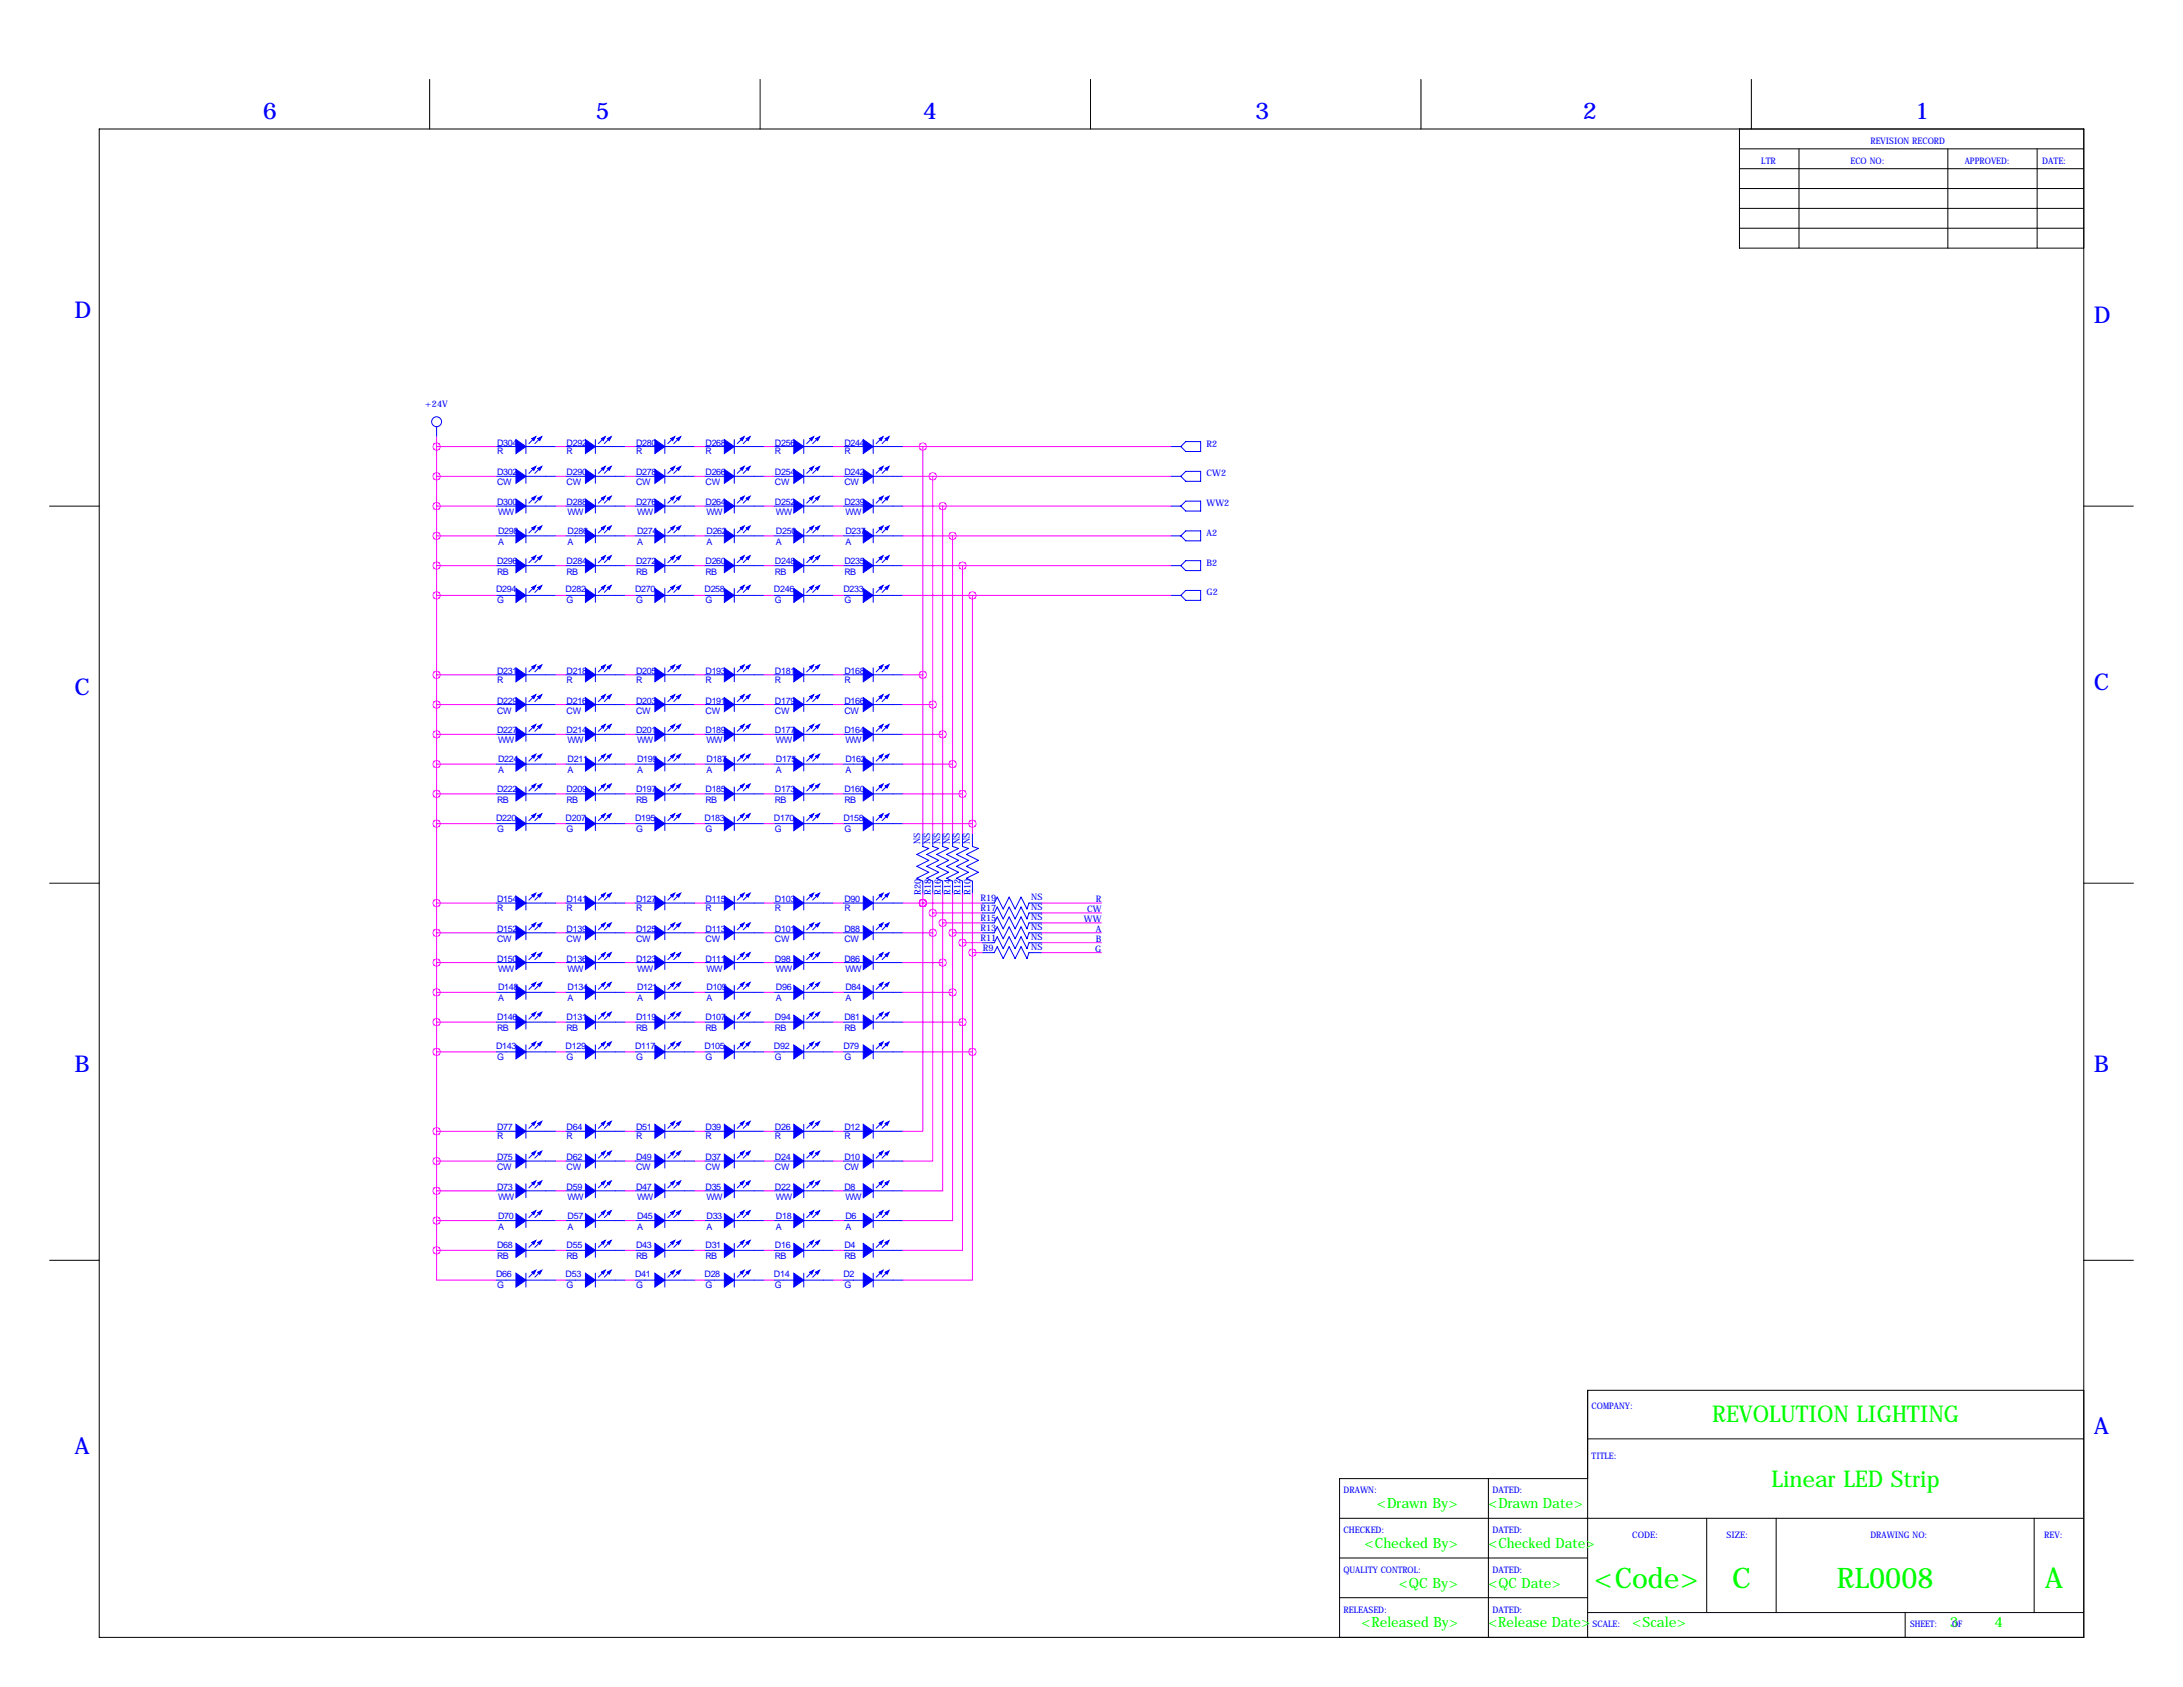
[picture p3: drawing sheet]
<svg xmlns="http://www.w3.org/2000/svg" width="559mm" height="432mm" viewBox="0 0 559 432" stroke-linecap="round" stroke-linejoin="round" font-family="sans-serif">
<defs><g id="words">
<g font-size="7.3" fill="#0f0">
<text x="408.1" y="406.4">&lt;Code&gt;</text>
<text x="443.4" y="406.4">C</text>
<text x="470.2" y="406.4">RL0008</text>
<text x="523.4" y="406.4">A</text>
</g>
<g font-size="5.9" fill="#00f">
<text x="67.3" y="30.5">6</text>
<text x="152.4" y="30.5">5</text>
<text x="236.2" y="30.5">4</text>
<text x="321.3" y="30.5">3</text>
<text x="405.1" y="30.5">2</text>
<text x="490.2" y="30.5">1</text>
<text x="19" y="81.3">D</text>
<text x="535.9" y="82.6">D</text>
<text x="19" y="177.8">C</text>
<text x="535.9" y="176.5">C</text>
<text x="19" y="274.3">B</text>
<text x="535.9" y="274.3">B</text>
<text x="535.9" y="367">A</text>
<text x="19" y="372.1">A</text>
</g>
<g font-size="5.9" fill="#0f0">
<text x="438.3" y="364">REVOLUTION LIGHTING</text>
<text x="453.5" y="380.5">Linear LED Strip</text>
</g>
<g font-size="3.6" fill="#0f0">
<text x="352.4" y="386.1">&lt;Drawn By&gt;</text>
<text x="381" y="386.1">&lt;Drawn Date&gt;</text>
<text x="349.3" y="396.2">&lt;Checked By&gt;</text>
<text x="381" y="396.2">&lt;Checked Date&gt;</text>
<text x="358" y="406.4">&lt;QC By&gt;</text>
<text x="381" y="406.4">&lt;QC Date&gt;</text>
<text x="348.5" y="416.6">&lt;Released By&gt;</text>
<text x="381" y="416.6">&lt;Release Date&gt;</text>
<text x="417.8" y="416.6">&lt;Scale&gt;</text>
<text x="499.1" y="416.6">3</text>
<text x="510.5" y="416.6">4</text>
</g>
<g font-size="2.3" fill="#00f">
<text x="450.8" y="41.9">LTR</text>
<text x="473.7" y="41.9">ECO NO:</text>
<text x="478.8" y="36.8">REVISION RECORD</text>
<text x="502.9" y="41.9">APPROVED:</text>
<text x="522.7" y="41.9">DATE:</text>
<text x="108.9" y="104.1">+24V</text>
<text x="127.3" y="114">D304</text>
<text x="127.3" y="116.3">R</text>
<text x="145" y="114">D292</text>
<text x="145" y="116.3">R</text>
<text x="162.8" y="114">D280</text>
<text x="162.8" y="116.3">R</text>
<text x="180.6" y="114">D268</text>
<text x="180.6" y="116.3">R</text>
<text x="198.4" y="114">D256</text>
<text x="198.4" y="116.3">R</text>
<text x="216.2" y="114">D244</text>
<text x="216.2" y="116.3">R</text>
<text x="308.9" y="114.3">R2</text>
<text x="127.3" y="121.7">D302</text>
<text x="127.3" y="124.2">CW</text>
<text x="145" y="121.7">D290</text>
<text x="145" y="124.2">CW</text>
<text x="162.8" y="121.7">D278</text>
<text x="162.8" y="124.2">CW</text>
<text x="180.6" y="121.7">D266</text>
<text x="180.6" y="124.2">CW</text>
<text x="198.4" y="121.7">D254</text>
<text x="198.4" y="124.2">CW</text>
<text x="216.2" y="121.7">D242</text>
<text x="216.2" y="124.2">CW</text>
<text x="308.9" y="121.9">CW2</text>
<text x="127.3" y="129.3">D300</text>
<text x="127.5" y="131.8">WW</text>
<text x="145" y="129.3">D288</text>
<text x="145.3" y="131.8">WW</text>
<text x="162.8" y="129.3">D276</text>
<text x="163.1" y="131.8">WW</text>
<text x="180.6" y="129.3">D264</text>
<text x="180.8" y="131.8">WW</text>
<text x="198.4" y="129.3">D252</text>
<text x="198.6" y="131.8">WW</text>
<text x="216.2" y="129.3">D239</text>
<text x="216.4" y="131.8">WW</text>
<text x="308.9" y="129.5">WW2</text>
<text x="127.5" y="136.7">D298</text>
<text x="145.3" y="136.7">D286</text>
<text x="163.1" y="136.7">D274</text>
<text x="180.8" y="136.7">D262</text>
<text x="198.6" y="136.7">D250</text>
<text x="216.4" y="136.7">D237</text>
<text x="308.9" y="137.2">A2</text>
<text x="127.5" y="139.4">A</text>
<text x="145.3" y="139.4">A</text>
<text x="163.1" y="139.4">A</text>
<text x="180.8" y="139.4">A</text>
<text x="198.6" y="139.4">A</text>
<text x="216.4" y="139.4">A</text>
<text x="127.3" y="144.3">D296</text>
<text x="127.3" y="147.1">RB</text>
<text x="145" y="144.3">D284</text>
<text x="145" y="147.1">RB</text>
<text x="162.8" y="144.3">D272</text>
<text x="162.8" y="147.1">RB</text>
<text x="180.6" y="144.3">D260</text>
<text x="180.6" y="147.1">RB</text>
<text x="198.4" y="144.3">D248</text>
<text x="198.4" y="147.1">RB</text>
<text x="216.2" y="144.3">D235</text>
<text x="216.2" y="147.1">RB</text>
<text x="308.9" y="144.8">B2</text>
<text x="127" y="151.6">D294</text>
<text x="127.3" y="154.4">G</text>
<text x="144.8" y="151.6">D282</text>
<text x="145" y="154.4">G</text>
<text x="162.6" y="151.6">D270</text>
<text x="162.8" y="154.4">G</text>
<text x="180.3" y="151.6">D258</text>
<text x="180.6" y="154.4">G</text>
<text x="198.1" y="151.6">D246</text>
<text x="198.4" y="154.4">G</text>
<text x="215.9" y="151.6">D233</text>
<text x="216.2" y="154.4">G</text>
<text x="308.9" y="152.4">G2</text>
<text x="127.3" y="172.5">D231</text>
<text x="145" y="172.5">D218</text>
<text x="162.8" y="172.5">D205</text>
<text x="180.6" y="172.5">D193</text>
<text x="198.4" y="172.5">D181</text>
<text x="216.2" y="172.5">D168</text>
<text x="127.3" y="174.8">R</text>
<text x="145" y="174.8">R</text>
<text x="162.8" y="174.8">R</text>
<text x="180.6" y="174.8">R</text>
<text x="198.4" y="174.8">R</text>
<text x="216.2" y="174.8">R</text>
<text x="127.3" y="180.1">D229</text>
<text x="127.3" y="182.6">CW</text>
<text x="145" y="180.1">D216</text>
<text x="145" y="182.6">CW</text>
<text x="162.8" y="180.1">D203</text>
<text x="162.8" y="182.6">CW</text>
<text x="180.6" y="180.1">D191</text>
<text x="180.6" y="182.6">CW</text>
<text x="198.4" y="180.1">D179</text>
<text x="198.4" y="182.6">CW</text>
<text x="216.2" y="180.1">D166</text>
<text x="216.2" y="182.6">CW</text>
<text x="127.3" y="187.7">D227</text>
<text x="127.5" y="190.2">WW</text>
<text x="145" y="187.7">D214</text>
<text x="145.3" y="190.2">WW</text>
<text x="162.8" y="187.7">D201</text>
<text x="163.1" y="190.2">WW</text>
<text x="180.6" y="187.7">D189</text>
<text x="180.8" y="190.2">WW</text>
<text x="198.4" y="187.7">D177</text>
<text x="198.6" y="190.2">WW</text>
<text x="216.2" y="187.7">D164</text>
<text x="216.4" y="190.2">WW</text>
<text x="127.5" y="195.1">D224</text>
<text x="127.5" y="197.9">A</text>
<text x="145.3" y="195.1">D211</text>
<text x="145.3" y="197.9">A</text>
<text x="163.1" y="195.1">D199</text>
<text x="163.1" y="197.9">A</text>
<text x="180.8" y="195.1">D187</text>
<text x="180.8" y="197.9">A</text>
<text x="198.6" y="195.1">D175</text>
<text x="198.6" y="197.9">A</text>
<text x="216.4" y="195.1">D162</text>
<text x="216.4" y="197.9">A</text>
<text x="127.3" y="202.7">D222</text>
<text x="145" y="202.7">D209</text>
<text x="162.8" y="202.7">D197</text>
<text x="180.6" y="202.7">D185</text>
<text x="198.4" y="202.7">D173</text>
<text x="216.2" y="202.7">D160</text>
<text x="127.3" y="205.5">RB</text>
<text x="145" y="205.5">RB</text>
<text x="162.8" y="205.5">RB</text>
<text x="180.6" y="205.5">RB</text>
<text x="198.4" y="205.5">RB</text>
<text x="216.2" y="205.5">RB</text>
<text x="127" y="210.1">D220</text>
<text x="127.3" y="212.9">G</text>
<text x="144.8" y="210.1">D207</text>
<text x="145" y="212.9">G</text>
<text x="162.6" y="210.1">D195</text>
<text x="162.8" y="212.9">G</text>
<text x="180.3" y="210.1">D183</text>
<text x="180.6" y="212.9">G</text>
<text x="198.1" y="210.1">D170</text>
<text x="198.4" y="212.9">G</text>
<text x="215.9" y="210.1">D158</text>
<text x="216.2" y="212.9">G</text>
<text x="235.5" y="216.1" transform="rotate(-90 235.5 216.1)">NS</text>
<text x="238.1" y="216.1" transform="rotate(-90 238.1 216.1)">NS</text>
<text x="240.6" y="216.1" transform="rotate(-90 240.6 216.1)">NS</text>
<text x="243.2" y="216.1" transform="rotate(-90 243.2 216.1)">NS</text>
<text x="245.7" y="216.1" transform="rotate(-90 245.7 216.1)">NS</text>
<text x="248.2" y="216.1" transform="rotate(-90 248.2 216.1)">NS</text>
<text x="127.3" y="230.9">D154</text>
<text x="127.3" y="233.2">R</text>
<text x="145" y="230.9">D141</text>
<text x="145" y="233.2">R</text>
<text x="162.8" y="230.9">D127</text>
<text x="162.8" y="233.2">R</text>
<text x="180.6" y="230.9">D115</text>
<text x="180.6" y="233.2">R</text>
<text x="198.4" y="230.9">D103</text>
<text x="198.4" y="233.2">R</text>
<text x="216.2" y="230.9">D90</text>
<text x="216.2" y="233.2">R</text>
<text x="235.7" y="229.1" transform="rotate(-90 235.7 229.1)">R20</text>
<text x="238.3" y="229.1" transform="rotate(-90 238.3 229.1)">R18</text>
<text x="240.8" y="229.1" transform="rotate(-90 240.8 229.1)">R16</text>
<text x="243.3" y="229.1" transform="rotate(-90 243.3 229.1)">R14</text>
<text x="245.9" y="229.1" transform="rotate(-90 245.9 229.1)">R12</text>
<text x="248.4" y="229.1" transform="rotate(-90 248.4 229.1)">R10</text>
<text x="251" y="230.6">R19</text>
<text x="251" y="233.2">R17</text>
<text x="264" y="230.5">NS</text>
<text x="264" y="233">NS</text>
<text x="278.3" y="233.4">CW</text>
<text x="280.5" y="230.9">R</text>
<text x="127.3" y="238.5">D152</text>
<text x="145" y="238.5">D139</text>
<text x="162.8" y="238.5">D125</text>
<text x="180.6" y="238.5">D113</text>
<text x="198.4" y="238.5">D101</text>
<text x="216.2" y="238.5">D88</text>
<text x="251" y="235.7">R15</text>
<text x="251" y="238.3">R13</text>
<text x="264" y="235.5">NS</text>
<text x="264" y="238.1">NS</text>
<text x="277.5" y="236">WW</text>
<text x="280.5" y="238.5">A</text>
<text x="127.3" y="241">CW</text>
<text x="145" y="241">CW</text>
<text x="162.8" y="241">CW</text>
<text x="180.6" y="241">CW</text>
<text x="198.4" y="241">CW</text>
<text x="216.2" y="241">CW</text>
<text x="251" y="240.8">R11</text>
<text x="251.6" y="243.3">R9</text>
<text x="264" y="240.6">NS</text>
<text x="264" y="243.2">NS</text>
<text x="280.4" y="243.6">G</text>
<text x="280.5" y="241">B</text>
<text x="127.3" y="246.1">D150</text>
<text x="127.5" y="248.7">WW</text>
<text x="145" y="246.1">D136</text>
<text x="145.3" y="248.7">WW</text>
<text x="162.8" y="246.1">D123</text>
<text x="163.1" y="248.7">WW</text>
<text x="180.6" y="246.1">D111</text>
<text x="180.8" y="248.7">WW</text>
<text x="198.4" y="246.1">D98</text>
<text x="198.6" y="248.7">WW</text>
<text x="216.2" y="246.1">D86</text>
<text x="216.4" y="248.7">WW</text>
<text x="127.5" y="253.5">D148</text>
<text x="127.5" y="256.3">A</text>
<text x="145.3" y="253.5">D134</text>
<text x="145.3" y="256.3">A</text>
<text x="163.1" y="253.5">D121</text>
<text x="163.1" y="256.3">A</text>
<text x="180.8" y="253.5">D109</text>
<text x="180.8" y="256.3">A</text>
<text x="198.6" y="253.5">D96</text>
<text x="198.6" y="256.3">A</text>
<text x="216.4" y="253.5">D84</text>
<text x="216.4" y="256.3">A</text>
<text x="127.3" y="261.1">D146</text>
<text x="127.3" y="263.9">RB</text>
<text x="145" y="261.1">D131</text>
<text x="145" y="263.9">RB</text>
<text x="162.8" y="261.1">D119</text>
<text x="162.8" y="263.9">RB</text>
<text x="180.6" y="261.1">D107</text>
<text x="180.6" y="263.9">RB</text>
<text x="198.4" y="261.1">D94</text>
<text x="198.4" y="263.9">RB</text>
<text x="216.2" y="261.1">D81</text>
<text x="216.2" y="263.9">RB</text>
<text x="127" y="268.5">D143</text>
<text x="144.8" y="268.5">D129</text>
<text x="162.6" y="268.5">D117</text>
<text x="180.3" y="268.5">D105</text>
<text x="198.1" y="268.5">D92</text>
<text x="215.9" y="268.5">D79</text>
<text x="127.3" y="271.3">G</text>
<text x="145" y="271.3">G</text>
<text x="162.8" y="271.3">G</text>
<text x="180.6" y="271.3">G</text>
<text x="198.4" y="271.3">G</text>
<text x="216.2" y="271.3">G</text>
<text x="127.3" y="289.3">D77</text>
<text x="127.3" y="291.6">R</text>
<text x="145" y="289.3">D64</text>
<text x="145" y="291.6">R</text>
<text x="162.8" y="289.3">D51</text>
<text x="162.8" y="291.6">R</text>
<text x="180.6" y="289.3">D39</text>
<text x="180.6" y="291.6">R</text>
<text x="198.4" y="289.3">D26</text>
<text x="198.4" y="291.6">R</text>
<text x="216.2" y="289.3">D12</text>
<text x="216.2" y="291.6">R</text>
<text x="127.3" y="296.9">D75</text>
<text x="127.3" y="299.5">CW</text>
<text x="145" y="296.9">D62</text>
<text x="145" y="299.5">CW</text>
<text x="162.8" y="296.9">D49</text>
<text x="162.8" y="299.5">CW</text>
<text x="180.6" y="296.9">D37</text>
<text x="180.6" y="299.5">CW</text>
<text x="198.4" y="296.9">D24</text>
<text x="198.4" y="299.5">CW</text>
<text x="216.2" y="296.9">D10</text>
<text x="216.2" y="299.5">CW</text>
<text x="127.3" y="304.5">D73</text>
<text x="145" y="304.5">D59</text>
<text x="162.8" y="304.5">D47</text>
<text x="180.6" y="304.5">D35</text>
<text x="198.4" y="304.5">D22</text>
<text x="216.2" y="304.5">D8</text>
<text x="127.5" y="311.9">D70</text>
<text x="127.5" y="307.1">WW</text>
<text x="145.3" y="311.9">D57</text>
<text x="145.3" y="307.1">WW</text>
<text x="163.1" y="311.9">D45</text>
<text x="163.1" y="307.1">WW</text>
<text x="180.8" y="311.9">D33</text>
<text x="180.8" y="307.1">WW</text>
<text x="198.6" y="311.9">D18</text>
<text x="198.6" y="307.1">WW</text>
<text x="216.4" y="311.9">D6</text>
<text x="216.4" y="307.1">WW</text>
<text x="127.5" y="314.7">A</text>
<text x="145.3" y="314.7">A</text>
<text x="163.1" y="314.7">A</text>
<text x="180.8" y="314.7">A</text>
<text x="198.6" y="314.7">A</text>
<text x="216.4" y="314.7">A</text>
<text x="127.3" y="319.5">D68</text>
<text x="127.3" y="322.3">RB</text>
<text x="145" y="319.5">D55</text>
<text x="145" y="322.3">RB</text>
<text x="162.8" y="319.5">D43</text>
<text x="162.8" y="322.3">RB</text>
<text x="180.6" y="319.5">D31</text>
<text x="180.6" y="322.3">RB</text>
<text x="198.4" y="319.5">D16</text>
<text x="198.4" y="322.3">RB</text>
<text x="216.2" y="319.5">D4</text>
<text x="216.2" y="322.3">RB</text>
<text x="127" y="326.9">D66</text>
<text x="127.3" y="329.7">G</text>
<text x="144.8" y="326.9">D53</text>
<text x="145" y="329.7">G</text>
<text x="162.6" y="326.9">D41</text>
<text x="162.8" y="329.7">G</text>
<text x="180.3" y="326.9">D28</text>
<text x="180.6" y="329.7">G</text>
<text x="198.1" y="326.9">D14</text>
<text x="198.4" y="329.7">G</text>
<text x="215.9" y="326.9">D2</text>
<text x="216.2" y="329.7">G</text>
<text x="407.4" y="360.7">COMPANY:</text>
<text x="407.4" y="373.4">TITLE:</text>
<text x="343.9" y="382.3">DRAWN:</text>
<text x="382" y="382.3">DATED:</text>
<text x="343.9" y="392.4">CHECKED:</text>
<text x="382" y="392.4">DATED:</text>
<text x="417.8" y="393.7">CODE:</text>
<text x="442" y="393.7">SIZE:</text>
<text x="478.8" y="393.7">DRAWING NO:</text>
<text x="523.2" y="393.7">REV:</text>
<text x="343.9" y="402.6">QUALITY CONTROL:</text>
<text x="382" y="402.6">DATED:</text>
<text x="343.9" y="412.7">RELEASED:</text>
<text x="382" y="412.7">DATED:</text>
<text x="407.7" y="416.6">SCALE:</text>
<text x="488.9" y="416.6">SHEET:</text>
<text x="499.7" y="416.6">OF</text>
</g>
</g></defs>
<g fill="none" stroke="#000" stroke-width=".26">
<path d="M25.4 33h508v386.1h-508zM110 20.3v12.7M194.6 20.3v12.7M279.1 20.3v12.7M363.7 20.3v12.7M445.3 38.1h88.1M445.3 33v30.5h88.1M448.3 20.3v12.7M460.5 38.1v25.4M498.6 38.1v25.4M521.5 38.1v25.4M445.3 48.3h88.1"/>
<path d="M445.3 43.2h88.1M445.3 53.3h88.1M445.3 58.4h88.1M12.7 129.5h12.7M533.4 129.5h12.7M12.7 226.1h12.7M533.4 226.1h12.7M12.7 322.6h12.7M533.4 322.6h12.7M533.4 355.9h-127v63.2M381 378.5v40.6M406.4 368.3h127"/>
<path d="M406.4 378.5h-63.5v40.6M342.9 388.6h190.5M342.9 398.8h63.5M436.9 388.6v24.1M454.7 388.6v24.1M520.7 388.6v24.1M342.9 408.9h63.5M406.4 412.7h127M487.7 412.7v6.4"/>
</g>
<g fill="none" stroke="#00f" stroke-width=".26">
<path d="M111.8 109.2v2.6M127 114.3h5.1M134.6 112.5v3.6M134.6 114.3h7.6M136.9 112l-1.5 1.5M136.9 119.6l-1.5 1.6M138.4 112l-1.5 1.5M138.4 119.6l-1.5 1.6M144.8 114.3h5.1M152.4 114.3h7.6M152.4 112.5v3.6M154.7 112l-1.5 1.5"/>
<path d="M154.7 119.6l-1.5 1.6M156.2 112l-1.5 1.5M156.2 119.6l-1.5 1.6M162.6 114.3h5M170.2 114.3h7.6M170.2 112.5v3.6M172.5 112l-1.6 1.5M172.5 119.6l-1.6 1.6M174 112l-1.5 1.5M174 119.6l-1.5 1.6M180.3 114.3h5.1M188 114.3h7.6"/>
<path d="M188 112.5v3.6M190.2 112l-1.5 1.5M190.2 119.6l-1.5 1.6M191.8 112l-1.6 1.5M191.8 119.6l-1.6 1.6M198.1 114.3h5.1M205.7 114.3h7.7M205.7 112.5v3.6M208 112l-1.5 1.5M208 119.6l-1.5 1.6M209.5 112l-1.5 1.5M209.5 119.6l-1.5 1.6"/>
<path d="M215.9 114.3h5.1M223.5 114.3h7.6M223.5 112.5v3.6M225.8 112l-1.5 1.5M225.8 119.6l-1.5 1.6M227.3 112l-1.5 1.5M227.3 119.6l-1.5 1.6M299.7 114.3h2.6M302.3 114.3l1.2-1.3h3.8v2.6h-3.8zM127 137.2h5.1M127 129.5h5.1M127 121.9h5.1"/>
<path d="M134.6 120.1v3.6M134.6 127.8v3.5M134.6 135.4v3.5M134.6 137.2h7.6M134.6 129.5h7.6M134.6 121.9h7.6M136.9 134.9l-1.5 1.5M136.9 127.3l-1.5 1.5M138.4 134.9l-1.5 1.5M138.4 127.3l-1.5 1.5M144.8 137.2h5.1M144.8 129.5h5.1"/>
<path d="M144.8 121.9h5.1M152.4 137.2h7.6M152.4 129.5h7.6M152.4 121.9h7.6M152.4 120.1v3.6M152.4 127.8v3.5M152.4 135.4v3.5M154.7 134.9l-1.5 1.5M154.7 127.3l-1.5 1.5M156.2 134.9l-1.5 1.5M156.2 127.3l-1.5 1.5M162.6 137.2h5"/>
<path d="M162.6 129.5h5M162.6 121.9h5M170.2 137.2h7.6M170.2 129.5h7.6M170.2 121.9h7.6M170.2 120.1v3.6M170.2 127.8v3.5M170.2 135.4v3.5M172.5 134.9l-1.6 1.5M172.5 127.3l-1.6 1.5M174 134.9l-1.5 1.5M174 127.3l-1.5 1.5"/>
<path d="M180.3 137.2h5.1M180.3 129.5h5.1M180.3 121.9h5.1M188 137.2h7.6M188 129.5h7.6M188 121.9h7.6M188 120.1v3.6M188 127.8v3.5M188 135.4v3.5M190.2 134.9l-1.5 1.5M190.2 127.3l-1.5 1.5M191.8 134.9l-1.6 1.5"/>
<path d="M191.8 127.3l-1.6 1.5M198.1 137.2h5.1M198.1 129.5h5.1M198.1 121.9h5.1M205.7 137.2h7.7M205.7 129.5h7.7M205.7 121.9h7.7M205.7 120.1v3.6M205.7 127.8v3.5M205.7 135.4v3.5M208 134.9l-1.5 1.5M208 127.3l-1.5 1.5"/>
<path d="M209.5 134.9l-1.5 1.5M209.5 127.3l-1.5 1.5M215.9 137.2h5.1M215.9 129.5h5.1M215.9 121.9h5.1M223.5 137.2h7.6M223.5 129.5h7.6M223.5 121.9h7.6M223.5 120.1v3.6M223.5 127.8v3.5M223.5 135.4v3.5M225.8 134.9l-1.5 1.5"/>
<path d="M225.8 127.3l-1.5 1.5M227.3 134.9l-1.5 1.5M227.3 127.3l-1.5 1.5M299.7 137.2h2.6M299.7 129.5h2.6M299.7 121.9h2.6M302.3 121.9l1.2-1.3h3.8v2.6h-3.8zM302.3 129.5l1.2-1.2h3.8v2.5h-3.8zM302.3 137.2l1.2-1.3h3.8v2.5h-3.8zM127 152.4h5.1M127 144.8h5.1M134.6 143v3.6"/>
<path d="M134.6 150.6v3.6M134.6 152.4h7.6M134.6 144.8h7.6M136.9 150.1l-1.5 1.5M136.9 142.5l-1.5 1.5M138.4 150.1l-1.5 1.5M138.4 142.5l-1.5 1.5M144.8 152.4h5.1M144.8 144.8h5.1M152.4 152.4h7.6M152.4 144.8h7.6M152.4 143v3.6"/>
<path d="M152.4 150.6v3.6M154.7 150.1l-1.5 1.5M154.7 142.5l-1.5 1.5M156.2 150.1l-1.5 1.5M156.2 142.5l-1.5 1.5M162.6 152.4h5M162.6 144.8h5M170.2 152.4h7.6M170.2 144.8h7.6M170.2 143v3.6M170.2 150.6v3.6M172.5 150.1l-1.6 1.5"/>
<path d="M172.5 142.5l-1.6 1.5M174 150.1l-1.5 1.5M174 142.5l-1.5 1.5M180.3 152.4h5.1M180.3 144.8h5.1M188 152.4h7.6M188 144.8h7.6M188 143v3.6M188 150.6v3.6M190.2 150.1l-1.5 1.5M190.2 142.5l-1.5 1.5M191.8 150.1l-1.6 1.5"/>
<path d="M191.8 142.5l-1.6 1.5M198.1 152.4h5.1M198.1 144.8h5.1M205.7 152.4h7.7M205.7 144.8h7.7M205.7 143v3.6M205.7 150.6v3.6M208 150.1l-1.5 1.5M208 142.5l-1.5 1.5M209.5 150.1l-1.5 1.5M209.5 142.5l-1.5 1.5M215.9 152.4h5.1"/>
<path d="M215.9 144.8h5.1M223.5 152.4h7.6M223.5 144.8h7.6M223.5 143v3.6M223.5 150.6v3.6M225.8 150.1l-1.5 1.5M225.8 142.5l-1.5 1.5M227.3 150.1l-1.5 1.5M227.3 142.5l-1.5 1.5M299.7 152.4h2.6M299.7 144.8h2.6M302.3 152.4l1.2-1.3h3.8v2.6h-3.8z"/>
<path d="M302.3 144.8l1.2-1.3h3.8v2.5h-3.8zM127 172.7h5.1M134.6 170.9v3.6M134.6 178.6v3.5M134.6 172.7h7.6M136.9 170.4l-1.5 1.6M136.9 178.1l-1.5 1.5M138.4 170.4l-1.5 1.6M138.4 178.1l-1.5 1.5M144.8 172.7h5.1M152.4 170.9v3.6M152.4 178.6v3.5"/>
<path d="M152.4 172.7h7.6M154.7 178.1l-1.5 1.5M154.7 170.4l-1.5 1.6M156.2 170.4l-1.5 1.6M156.2 178.1l-1.5 1.5M162.6 172.7h5M170.2 170.9v3.6M170.2 178.6v3.5M170.2 172.7h7.6M172.5 170.4l-1.6 1.6M172.5 178.1l-1.6 1.5M174 170.4l-1.5 1.6"/>
<path d="M174 178.1l-1.5 1.5M180.3 172.7h5.1M188 170.9v3.6M188 178.6v3.5M188 172.7h7.6M190.2 178.1l-1.5 1.5M190.2 170.4l-1.5 1.6M191.8 170.4l-1.6 1.6M191.8 178.1l-1.6 1.5M198.1 172.7h5.1M205.7 170.9v3.6M205.7 178.6v3.5"/>
<path d="M205.7 172.7h7.7M208 170.4l-1.5 1.6M208 178.1l-1.5 1.5M209.5 170.4l-1.5 1.6M209.5 178.1l-1.5 1.5M215.9 172.7h5.1M223.5 170.9v3.6M223.5 178.6v3.5M223.5 172.7h7.6M225.8 170.4l-1.5 1.6M225.8 178.1l-1.5 1.5M227.3 170.4l-1.5 1.6"/>
<path d="M227.3 178.1l-1.5 1.5M127 195.6h5.1M127 188h5.1M127 180.3h5.1M134.6 186.2v3.5M134.6 193.8v3.6M134.6 195.6h7.6M134.6 188h7.6M134.6 180.3h7.6M136.9 185.7l-1.5 1.5M136.9 193.3l-1.5 1.5M138.4 185.7l-1.5 1.5"/>
<path d="M138.4 193.3l-1.5 1.5M144.8 195.6h5.1M144.8 188h5.1M144.8 180.3h5.1M152.4 186.2v3.5M152.4 193.8v3.6M152.4 195.6h7.6M152.4 188h7.6M152.4 180.3h7.6M154.7 185.7l-1.5 1.5M154.7 193.3l-1.5 1.5M156.2 185.7l-1.5 1.5"/>
<path d="M156.2 193.3l-1.5 1.5M162.6 195.6h5M162.6 188h5M162.6 180.3h5M170.2 186.2v3.5M170.2 193.8v3.6M170.2 195.6h7.6M170.2 188h7.6M170.2 180.3h7.6M172.5 185.7l-1.6 1.5M172.5 193.3l-1.6 1.5M174 185.7l-1.5 1.5"/>
<path d="M174 193.3l-1.5 1.5M180.3 195.6h5.1M180.3 188h5.1M180.3 180.3h5.1M188 186.2v3.5M188 193.8v3.6M188 195.6h7.6M188 188h7.6M188 180.3h7.6M190.2 185.7l-1.5 1.5M190.2 193.3l-1.5 1.5M191.8 185.7l-1.6 1.5"/>
<path d="M191.8 193.3l-1.6 1.5M198.1 195.6h5.1M198.1 188h5.1M198.1 180.3h5.1M205.7 186.2v3.5M205.7 193.8v3.6M205.7 195.6h7.7M205.7 188h7.7M205.7 180.3h7.7M208 193.3l-1.5 1.5M208 185.7l-1.5 1.5M209.5 193.3l-1.5 1.5"/>
<path d="M209.5 185.7l-1.5 1.5M215.9 195.6h5.1M215.9 188h5.1M215.9 180.3h5.1M223.5 186.2v3.5M223.5 193.8v3.6M223.5 195.6h7.6M223.5 188h7.6M223.5 180.3h7.6M225.8 193.3l-1.5 1.5M225.8 185.7l-1.5 1.5M227.3 193.3l-1.5 1.5"/>
<path d="M227.3 185.7l-1.5 1.5M127 210.8h5.1M127 203.2h5.1M134.6 201.4v3.6M134.6 209v3.6M134.6 210.8h7.6M134.6 203.2h7.6M136.9 200.9l-1.5 1.5M136.9 208.5l-1.5 1.6M138.4 208.5l-1.5 1.6M138.4 200.9l-1.5 1.5M144.8 210.8h5.1"/>
<path d="M144.8 203.2h5.1M152.4 201.4v3.6M152.4 209v3.6M152.4 210.8h7.6M152.4 203.2h7.6M154.7 208.5l-1.5 1.6M154.7 200.9l-1.5 1.5M156.2 208.5l-1.5 1.6M156.2 200.9l-1.5 1.5M162.6 210.8h5M162.6 203.2h5M170.2 201.4v3.6"/>
<path d="M170.2 209v3.6M170.2 210.8h7.6M170.2 203.2h7.6M172.5 208.5l-1.6 1.6M172.5 200.9l-1.6 1.5M174 208.5l-1.5 1.6M174 200.9l-1.5 1.5M180.3 210.8h5.1M180.3 203.2h5.1M188 201.4v3.6M188 209v3.6M188 210.8h7.6"/>
<path d="M188 203.2h7.6M190.2 208.5l-1.5 1.6M190.2 200.9l-1.5 1.5M191.8 208.5l-1.6 1.6M191.8 200.9l-1.6 1.5M198.1 210.8h5.1M198.1 203.2h5.1M205.7 201.4v3.6M205.7 209v3.6M205.7 210.8h7.7M205.7 203.2h7.7M208 208.5l-1.5 1.6"/>
<path d="M208 200.9l-1.5 1.5M209.5 208.5l-1.5 1.6M209.5 200.9l-1.5 1.5M215.9 210.8h5.1M215.9 203.2h5.1M223.5 201.4v3.6M223.5 209v3.6M223.5 210.8h7.6M223.5 203.2h7.6M225.8 208.5l-1.5 1.6M225.8 200.9l-1.5 1.5M227.3 208.5l-1.5 1.6"/>
<path d="M227.3 200.9l-1.5 1.5M236.2 213.4v3.3l1.5 .5-3 1.5 3 1.5-3 1.5 3 1.6-3 1.5 1.5 .8v3M238.8 213.4v3.3l1.5 .5-3.1 1.5 3.1 1.5-3.1 1.5 3.1 1.6-3.1 1.5 1.6 .8v3M241.3 213.4v3.3l1.5 .5-3 1.5 3 1.5-3 1.5 3 1.6-3 1.5 1.5 .8v3M243.8 213.4v3.3l1.6 .5-3.1 1.5 3.1 1.5-3.1 1.5 3.1 1.6-3.1 1.5 1.5 .8v3M246.4 213.4v3.3l1.5 .5-3 1.5 3 1.5-3 1.5 3 1.6-3 1.5 1.5 .8v3M248.9 213.4v3.3l1.5 .5-3 1.5 3 1.5-3 1.5 3 1.6-3 1.5 1.5 .8v3M127 231.1h5.1M127 238.8h5.1M134.6 229.4v3.5M134.6 237v3.5M134.6 231.1h7.6"/>
<path d="M134.6 238.8h7.6M136.9 228.9l-1.5 1.5M136.9 236.5l-1.5 1.5M138.4 228.9l-1.5 1.5M138.4 236.5l-1.5 1.5M144.8 231.1h5.1M144.8 238.8h5.1M152.4 229.4v3.5M152.4 237v3.5M152.4 231.1h7.6M152.4 238.8h7.6M154.7 228.9l-1.5 1.5"/>
<path d="M154.7 236.5l-1.5 1.5M156.2 228.9l-1.5 1.5M156.2 236.5l-1.5 1.5M162.6 231.1h5M162.6 238.8h5M170.2 229.4v3.5M170.2 237v3.5M170.2 231.1h7.6M170.2 238.8h7.6M172.5 228.9l-1.6 1.5M172.5 236.5l-1.6 1.5M174 228.9l-1.5 1.5"/>
<path d="M174 236.5l-1.5 1.5M180.3 231.1h5.1M180.3 238.8h5.1M188 229.4v3.5M188 237v3.5M188 231.1h7.6M188 238.8h7.6M190.2 228.9l-1.5 1.5M190.2 236.5l-1.5 1.5M191.8 228.9l-1.6 1.5M191.8 236.5l-1.6 1.5M198.1 231.1h5.1"/>
<path d="M198.1 238.8h5.1M205.7 229.4v3.5M205.7 237v3.5M205.7 231.1h7.7M205.7 238.8h7.7M208 228.9l-1.5 1.5M208 236.5l-1.5 1.5M209.5 228.9l-1.5 1.5M209.5 236.5l-1.5 1.5M215.9 231.1h5.1M215.9 238.8h5.1M223.5 229.4v3.5"/>
<path d="M223.5 237v3.5M223.5 231.1h7.6M223.5 238.8h7.6M225.8 228.9l-1.5 1.5M225.8 236.5l-1.5 1.5M227.3 228.9l-1.5 1.5M227.3 236.5l-1.5 1.5M251.5 231.1h3l.8-1.5 1.5 3.1 1.5-3.1 1.5 3.1 1.6-3.1 1.5 3.1 .5-1.6h3.3M251.5 238.8h3l.8-1.6 1.5 3.1 1.5-3.1 1.5 3.1 1.6-3.1 1.5 3.1 .5-1.5h3.3M251.5 233.7h3l.8-1.5 1.5 3 1.5-3 1.5 3 1.6-3 1.5 3 .5-1.5h3.3M251.5 236.2h3l.8-1.5 1.5 3 1.5-3 1.5 3 1.6-3 1.5 3 .5-1.5h3.3M127 254h5.1"/>
<path d="M127 246.4h5.1M134.6 244.6v3.6M134.6 252.2v3.6M134.6 259.8v3.6M134.6 254h7.6M134.6 246.4h7.6M136.9 244.1l-1.5 1.5M136.9 259.3l-1.5 1.6M136.9 251.7l-1.5 1.5M138.4 259.3l-1.5 1.6M138.4 251.7l-1.5 1.5M138.4 244.1l-1.5 1.5"/>
<path d="M144.8 254h5.1M144.8 246.4h5.1M152.4 244.6v3.6M152.4 252.2v3.6M152.4 259.8v3.6M152.4 254h7.6M152.4 246.4h7.6M154.7 244.1l-1.5 1.5M154.7 251.7l-1.5 1.5M154.7 259.3l-1.5 1.6M156.2 244.1l-1.5 1.5M156.2 251.7l-1.5 1.5"/>
<path d="M156.2 259.3l-1.5 1.6M162.6 254h5M162.6 246.4h5M170.2 244.6v3.6M170.2 252.2v3.6M170.2 259.8v3.6M170.2 254h7.6M170.2 246.4h7.6M172.5 244.1l-1.6 1.5M172.5 251.7l-1.6 1.5M172.5 259.3l-1.6 1.6M174 251.7l-1.5 1.5"/>
<path d="M174 244.1l-1.5 1.5M174 259.3l-1.5 1.6M180.3 254h5.1M180.3 246.4h5.1M188 244.6v3.6M188 252.2v3.6M188 259.8v3.6M188 254h7.6M188 246.4h7.6M190.2 244.1l-1.5 1.5M190.2 251.7l-1.5 1.5M190.2 259.3l-1.5 1.6"/>
<path d="M191.8 244.1l-1.6 1.5M191.8 251.7l-1.6 1.5M191.8 259.3l-1.6 1.6M198.1 254h5.1M198.1 246.4h5.1M205.7 244.6v3.6M205.7 252.2v3.6M205.7 259.8v3.6M205.7 254h7.7M205.7 246.4h7.7M208 251.7l-1.5 1.5M208 244.1l-1.5 1.5"/>
<path d="M208 259.3l-1.5 1.6M209.5 251.7l-1.5 1.5M209.5 244.1l-1.5 1.5M209.5 259.3l-1.5 1.6M215.9 254h5.1M215.9 246.4h5.1M223.5 244.6v3.6M223.5 252.2v3.6M223.5 259.8v3.6M223.5 254h7.6M223.5 246.4h7.6M225.8 251.7l-1.5 1.5"/>
<path d="M225.8 244.1l-1.5 1.5M225.8 259.3l-1.5 1.6M227.3 251.7l-1.5 1.5M227.3 244.1l-1.5 1.5M227.3 259.3l-1.5 1.6M251.5 241.3h3l.8-1.5 1.5 3 1.5-3 1.5 3 1.6-3 1.5 3 .5-1.5h3.3M251.5 243.8h3l.8-1.5 1.5 3.1 1.5-3.1 1.5 3.1 1.6-3.1 1.5 3.1 .5-1.6h3.3M127 269.2h5.1M127 261.6h5.1M134.6 267.5v3.5M134.6 269.2h7.6M134.6 261.6h7.6"/>
<path d="M136.9 267l-1.5 1.5M138.4 267l-1.5 1.5M144.8 269.2h5.1M144.8 261.6h5.1M152.4 267.5v3.5M152.4 269.2h7.6M152.4 261.6h7.6M154.7 267l-1.5 1.5M156.2 267l-1.5 1.5M162.6 269.2h5M162.6 261.6h5M170.2 267.5v3.5"/>
<path d="M170.2 269.2h7.6M170.2 261.6h7.6M172.5 267l-1.6 1.5M174 267l-1.5 1.5M180.3 269.2h5.1M180.3 261.6h5.1M188 267.5v3.5M188 269.2h7.6M188 261.6h7.6M190.2 267l-1.5 1.5M191.8 267l-1.6 1.5M198.1 269.2h5.1"/>
<path d="M198.1 261.6h5.1M205.7 267.5v3.5M205.7 269.2h7.7M205.7 261.6h7.7M208 267l-1.5 1.5M209.5 267l-1.5 1.5M215.9 269.2h5.1M215.9 261.6h5.1M223.5 267.5v3.5M223.5 269.2h7.6M223.5 261.6h7.6M225.8 267l-1.5 1.5"/>
<path d="M227.3 267l-1.5 1.5M127 289.6h5.1M127 297.2h5.1M134.6 287.8v3.5M134.6 295.4v3.6M134.6 289.6h7.6M134.6 297.2h7.6M136.9 287.3l-1.5 1.5M136.9 294.9l-1.5 1.5M138.4 294.9l-1.5 1.5M138.4 287.3l-1.5 1.5M144.8 289.6h5.1"/>
<path d="M144.8 297.2h5.1M152.4 287.8v3.5M152.4 295.4v3.6M152.4 289.6h7.6M152.4 297.2h7.6M154.7 287.3l-1.5 1.5M154.7 294.9l-1.5 1.5M156.2 287.3l-1.5 1.5M156.2 294.9l-1.5 1.5M162.6 289.6h5M162.6 297.2h5M170.2 287.8v3.5"/>
<path d="M170.2 295.4v3.6M170.2 289.6h7.6M170.2 297.2h7.6M172.5 287.3l-1.6 1.5M172.5 294.9l-1.6 1.5M174 294.9l-1.5 1.5M174 287.3l-1.5 1.5M180.3 289.6h5.1M180.3 297.2h5.1M188 287.8v3.5M188 295.4v3.6M188 289.6h7.6"/>
<path d="M188 297.2h7.6M190.2 287.3l-1.5 1.5M190.2 294.9l-1.5 1.5M191.8 287.3l-1.6 1.5M191.8 294.9l-1.6 1.5M198.1 289.6h5.1M198.1 297.2h5.1M205.7 287.8v3.5M205.7 295.4v3.6M205.7 289.6h7.7M205.7 297.2h7.7M208 287.3l-1.5 1.5"/>
<path d="M208 294.9l-1.5 1.5M209.5 287.3l-1.5 1.5M209.5 294.9l-1.5 1.5M215.9 289.6h5.1M215.9 297.2h5.1M223.5 287.8v3.5M223.5 295.4v3.6M223.5 289.6h7.6M223.5 297.2h7.6M225.8 287.3l-1.5 1.5M225.8 294.9l-1.5 1.5M227.3 287.3l-1.5 1.5"/>
<path d="M227.3 294.9l-1.5 1.5M127 312.4h5.1M127 304.8h5.1M134.6 303v3.6M134.6 310.6v3.6M134.6 318.3v3.5M134.6 312.4h7.6M134.6 304.8h7.6M136.9 302.5l-1.5 1.5M136.9 310.1l-1.5 1.6M136.9 317.8l-1.5 1.5M138.4 302.5l-1.5 1.5"/>
<path d="M138.4 310.1l-1.5 1.6M138.4 317.8l-1.5 1.5M144.8 312.4h5.1M144.8 304.8h5.1M152.4 303v3.6M152.4 310.6v3.6M152.4 318.3v3.5M152.4 312.4h7.6M152.4 304.8h7.6M154.7 302.5l-1.5 1.5M154.7 310.1l-1.5 1.6M154.7 317.8l-1.5 1.5"/>
<path d="M156.2 310.1l-1.5 1.6M156.2 302.5l-1.5 1.5M156.2 317.8l-1.5 1.5M162.6 312.4h5M162.6 304.8h5M170.2 303v3.6M170.2 310.6v3.6M170.2 318.3v3.5M170.2 312.4h7.6M170.2 304.8h7.6M172.5 302.5l-1.6 1.5M172.5 310.1l-1.6 1.6"/>
<path d="M172.5 317.8l-1.6 1.5M174 302.5l-1.5 1.5M174 310.1l-1.5 1.6M174 317.8l-1.5 1.5M180.3 312.4h5.1M180.3 304.8h5.1M188 303v3.6M188 310.6v3.6M188 318.3v3.5M188 312.4h7.6M188 304.8h7.6M190.2 302.5l-1.5 1.5"/>
<path d="M190.2 310.1l-1.5 1.6M190.2 317.8l-1.5 1.5M191.8 302.5l-1.6 1.5M191.8 310.1l-1.6 1.6M191.8 317.8l-1.6 1.5M198.1 312.4h5.1M198.1 304.8h5.1M205.7 303v3.6M205.7 310.6v3.6M205.7 318.3v3.5M205.7 312.4h7.7M205.7 304.8h7.7"/>
<path d="M208 310.1l-1.5 1.6M208 302.5l-1.5 1.5M208 317.8l-1.5 1.5M209.5 310.1l-1.5 1.6M209.5 302.5l-1.5 1.5M209.5 317.8l-1.5 1.5M215.9 312.4h5.1M215.9 304.8h5.1M223.5 303v3.6M223.5 310.6v3.6M223.5 318.3v3.5M223.5 312.4h7.6"/>
<path d="M223.5 304.8h7.6M225.8 310.1l-1.5 1.6M225.8 302.5l-1.5 1.5M225.8 317.8l-1.5 1.5M227.3 310.1l-1.5 1.6M227.3 302.5l-1.5 1.5M227.3 317.8l-1.5 1.5M127 327.7h5.1M127 320h5.1M134.6 325.9v3.5M134.6 327.7h7.6M134.6 320h7.6"/>
<path d="M136.9 325.4l-1.5 1.5M138.4 325.4l-1.5 1.5M144.8 327.7h5.1M144.8 320h5.1M152.4 325.9v3.5M152.4 327.7h7.6M152.4 320h7.6M154.7 325.4l-1.5 1.5M156.2 325.4l-1.5 1.5M162.6 327.7h5M162.6 320h5M170.2 325.9v3.5"/>
<path d="M170.2 327.7h7.6M170.2 320h7.6M172.5 325.4l-1.6 1.5M174 325.4l-1.5 1.5M180.3 327.7h5.1M180.3 320h5.1M188 325.9v3.5M188 327.7h7.6M188 320h7.6M190.2 325.4l-1.5 1.5M191.8 325.4l-1.6 1.5M198.1 327.7h5.1"/>
<path d="M198.1 320h5.1M205.7 325.9v3.5M205.7 327.7h7.7M205.7 320h7.7M208 325.4l-1.5 1.5M209.5 325.4l-1.5 1.5M215.9 327.7h5.1M215.9 320h5.1M223.5 325.9v3.5M223.5 327.7h7.6M223.5 320h7.6M225.8 325.4l-1.5 1.5"/>
<path d="M227.3 325.4l-1.5 1.5"/>
<circle cx="111.8" cy="107.9" r="1.27"/>
</g>
<g fill="#00f" stroke="#00f" stroke-width=".26">
<path d="M132.1 150.6l2.5 1.8-2.5 1.8z"/>
<path d="M137.7 150.4l1-.5-.5 1z"/>
<path d="M136.1 150.4l1.1-.5-.5 1z"/>
<path d="M132.1 135.4l2.5 1.8-2.5 1.7z"/>
<path d="M137.7 135.1l1-.5-.5 1z"/>
<path d="M136.1 135.1l1.1-.5-.5 1z"/>
<path d="M132.1 127.8l2.5 1.7-2.5 1.8z"/>
<path d="M137.7 127.5l1-.5-.5 1z"/>
<path d="M136.1 127.5l1.1-.5-.5 1z"/>
<path d="M132.1 143l2.5 1.8-2.5 1.8z"/>
<path d="M137.7 142.7l1-.5-.5 1.1z"/>
<path d="M136.1 142.7l1.1-.5-.5 1.1z"/>
<path d="M132.1 112.5l2.5 1.8-2.5 1.8z"/>
<path d="M137.7 112.3l1-.5-.5 1z"/>
<path d="M136.1 112.3l1.1-.5-.5 1z"/>
<path d="M132.1 120.1l2.5 1.8-2.5 1.8z"/>
<path d="M137.7 119.9l1-.5-.5 1z"/>
<path d="M136.1 119.9l1.1-.5-.5 1z"/>
<path d="M149.9 150.6l2.5 1.8-2.5 1.8z"/>
<path d="M155.4 150.4l1.1-.5-.5 1z"/>
<path d="M153.9 150.4l1-.5-.5 1z"/>
<path d="M149.9 135.4l2.5 1.8-2.5 1.7z"/>
<path d="M155.4 135.1l1.1-.5-.5 1z"/>
<path d="M153.9 135.1l1-.5-.5 1z"/>
<path d="M149.9 127.8l2.5 1.7-2.5 1.8z"/>
<path d="M155.4 127.5l1.1-.5-.5 1z"/>
<path d="M153.9 127.5l1-.5-.5 1z"/>
<path d="M149.9 143l2.5 1.8-2.5 1.8z"/>
<path d="M155.4 142.7l1.1-.5-.5 1.1z"/>
<path d="M153.9 142.7l1-.5-.5 1.1z"/>
<path d="M149.9 112.5l2.5 1.8-2.5 1.8z"/>
<path d="M155.4 112.3l1.1-.5-.5 1z"/>
<path d="M153.9 112.3l1-.5-.5 1z"/>
<path d="M149.9 120.1l2.5 1.8-2.5 1.8z"/>
<path d="M155.4 119.9l1.1-.5-.5 1z"/>
<path d="M153.9 119.9l1-.5-.5 1z"/>
<path d="M167.6 150.6l2.6 1.8-2.6 1.8z"/>
<path d="M173.2 150.4l1-.5-.5 1z"/>
<path d="M171.7 150.4l1-.5-.5 1z"/>
<path d="M167.6 135.4l2.6 1.8-2.6 1.7z"/>
<path d="M173.2 135.1l1-.5-.5 1z"/>
<path d="M171.7 135.1l1-.5-.5 1z"/>
<path d="M167.6 127.8l2.6 1.7-2.6 1.8z"/>
<path d="M173.2 127.5l1-.5-.5 1z"/>
<path d="M171.7 127.5l1-.5-.5 1z"/>
<path d="M167.6 143l2.6 1.8-2.6 1.8z"/>
<path d="M173.2 142.7l1-.5-.5 1.1z"/>
<path d="M171.7 142.7l1-.5-.5 1.1z"/>
<path d="M167.6 112.5l2.6 1.8-2.6 1.8z"/>
<path d="M173.2 112.3l1-.5-.5 1z"/>
<path d="M171.7 112.3l1-.5-.5 1z"/>
<path d="M167.6 120.1l2.6 1.8-2.6 1.8z"/>
<path d="M173.2 119.9l1-.5-.5 1z"/>
<path d="M171.7 119.9l1-.5-.5 1z"/>
<path d="M185.4 150.6l2.6 1.8-2.6 1.8z"/>
<path d="M191 150.4l1-.5-.5 1z"/>
<path d="M189.5 150.4l1-.5-.5 1z"/>
<path d="M185.4 135.4l2.6 1.8-2.6 1.7z"/>
<path d="M191 135.1l1-.5-.5 1z"/>
<path d="M189.5 135.1l1-.5-.5 1z"/>
<path d="M185.4 127.8l2.6 1.7-2.6 1.8z"/>
<path d="M191 127.5l1-.5-.5 1z"/>
<path d="M189.5 127.5l1-.5-.5 1z"/>
<path d="M185.4 143l2.6 1.8-2.6 1.8z"/>
<path d="M191 142.7l1-.5-.5 1.1z"/>
<path d="M189.5 142.7l1-.5-.5 1.1z"/>
<path d="M185.4 112.5l2.6 1.8-2.6 1.8z"/>
<path d="M191 112.3l1-.5-.5 1z"/>
<path d="M189.5 112.3l1-.5-.5 1z"/>
<path d="M185.4 120.1l2.6 1.8-2.6 1.8z"/>
<path d="M191 119.9l1-.5-.5 1z"/>
<path d="M189.5 119.9l1-.5-.5 1z"/>
<path d="M203.2 150.6l2.5 1.8-2.5 1.8z"/>
<path d="M208.8 150.4l1-.5-.5 1z"/>
<path d="M207.3 150.4l1-.5-.5 1z"/>
<path d="M203.2 135.4l2.5 1.8-2.5 1.7z"/>
<path d="M208.8 135.1l1-.5-.5 1z"/>
<path d="M207.3 135.1l1-.5-.5 1z"/>
<path d="M203.2 127.8l2.5 1.7-2.5 1.8z"/>
<path d="M208.8 127.5l1-.5-.5 1z"/>
<path d="M207.3 127.5l1-.5-.5 1z"/>
<path d="M203.2 143l2.5 1.8-2.5 1.8z"/>
<path d="M208.8 142.7l1-.5-.5 1.1z"/>
<path d="M207.3 142.7l1-.5-.5 1.1z"/>
<path d="M203.2 112.5l2.5 1.8-2.5 1.8z"/>
<path d="M208.8 112.3l1-.5-.5 1z"/>
<path d="M207.3 112.3l1-.5-.5 1z"/>
<path d="M203.2 120.1l2.5 1.8-2.5 1.8z"/>
<path d="M208.8 119.9l1-.5-.5 1z"/>
<path d="M207.3 119.9l1-.5-.5 1z"/>
<path d="M221 150.6l2.5 1.8-2.5 1.8z"/>
<path d="M226.6 150.4l1-.5-.5 1z"/>
<path d="M225 150.4l1.1-.5-.5 1z"/>
<path d="M221 135.4l2.5 1.8-2.5 1.7z"/>
<path d="M226.6 135.1l1-.5-.5 1z"/>
<path d="M225 135.1l1.1-.5-.5 1z"/>
<path d="M221 127.8l2.5 1.7-2.5 1.8z"/>
<path d="M226.6 127.5l1-.5-.5 1z"/>
<path d="M225 127.5l1.1-.5-.5 1z"/>
<path d="M221 143l2.5 1.8-2.5 1.8z"/>
<path d="M226.6 142.7l1-.5-.5 1.1z"/>
<path d="M225 142.7l1.1-.5-.5 1.1z"/>
<path d="M221 112.5l2.5 1.8-2.5 1.8z"/>
<path d="M226.6 112.3l1-.5-.5 1z"/>
<path d="M225 112.3l1.1-.5-.5 1z"/>
<path d="M221 120.1l2.5 1.8-2.5 1.8z"/>
<path d="M226.6 119.9l1-.5-.5 1z"/>
<path d="M225 119.9l1.1-.5-.5 1z"/>
<path d="M132.1 209l2.5 1.8-2.5 1.8z"/>
<path d="M137.7 208.8l1-.5-.5 1z"/>
<path d="M136.1 208.8l1.1-.5-.5 1z"/>
<path d="M132.1 193.8l2.5 1.8-2.5 1.8z"/>
<path d="M137.7 193.5l1-.5-.5 1.1z"/>
<path d="M136.1 193.5l1.1-.5-.5 1.1z"/>
<path d="M132.1 186.2l2.5 1.8-2.5 1.7z"/>
<path d="M137.7 185.9l1-.5-.5 1z"/>
<path d="M136.1 185.9l1.1-.5-.5 1z"/>
<path d="M132.1 201.4l2.5 1.8-2.5 1.8z"/>
<path d="M137.7 201.2l1-.5-.5 1z"/>
<path d="M136.1 201.2l1.1-.5-.5 1z"/>
<path d="M132.1 170.9l2.5 1.8-2.5 1.8z"/>
<path d="M137.7 170.7l1-.5-.5 1z"/>
<path d="M136.1 170.7l1.1-.5-.5 1z"/>
<path d="M132.1 178.6l2.5 1.7-2.5 1.8z"/>
<path d="M137.7 178.3l1-.5-.5 1z"/>
<path d="M136.1 178.3l1.1-.5-.5 1z"/>
<path d="M149.9 209l2.5 1.8-2.5 1.8z"/>
<path d="M155.4 208.8l1.1-.5-.5 1z"/>
<path d="M153.9 208.8l1-.5-.5 1z"/>
<path d="M149.9 193.8l2.5 1.8-2.5 1.8z"/>
<path d="M155.4 193.5l1.1-.5-.5 1.1z"/>
<path d="M153.9 193.5l1-.5-.5 1.1z"/>
<path d="M149.9 186.2l2.5 1.8-2.5 1.7z"/>
<path d="M155.4 185.9l1.1-.5-.5 1z"/>
<path d="M153.9 185.9l1-.5-.5 1z"/>
<path d="M149.9 201.4l2.5 1.8-2.5 1.8z"/>
<path d="M155.4 201.2l1.1-.5-.5 1z"/>
<path d="M153.9 201.2l1-.5-.5 1z"/>
<path d="M149.9 170.9l2.5 1.8-2.5 1.8z"/>
<path d="M155.4 170.7l1.1-.5-.5 1z"/>
<path d="M153.9 170.7l1-.5-.5 1z"/>
<path d="M149.9 178.6l2.5 1.7-2.5 1.8z"/>
<path d="M155.4 178.3l1.1-.5-.5 1z"/>
<path d="M153.9 178.3l1-.5-.5 1z"/>
<path d="M167.6 209l2.6 1.8-2.6 1.8z"/>
<path d="M173.2 208.8l1-.5-.5 1z"/>
<path d="M171.7 208.8l1-.5-.5 1z"/>
<path d="M167.6 193.8l2.6 1.8-2.6 1.8z"/>
<path d="M173.2 193.5l1-.5-.5 1.1z"/>
<path d="M171.7 193.5l1-.5-.5 1.1z"/>
<path d="M167.6 186.2l2.6 1.8-2.6 1.7z"/>
<path d="M173.2 185.9l1-.5-.5 1z"/>
<path d="M171.7 185.9l1-.5-.5 1z"/>
<path d="M167.6 201.4l2.6 1.8-2.6 1.8z"/>
<path d="M173.2 201.2l1-.5-.5 1z"/>
<path d="M171.7 201.2l1-.5-.5 1z"/>
<path d="M167.6 170.9l2.6 1.8-2.6 1.8z"/>
<path d="M173.2 170.7l1-.5-.5 1z"/>
<path d="M171.7 170.7l1-.5-.5 1z"/>
<path d="M167.6 178.6l2.6 1.7-2.6 1.8z"/>
<path d="M173.2 178.3l1-.5-.5 1z"/>
<path d="M171.7 178.3l1-.5-.5 1z"/>
<path d="M185.4 209l2.6 1.8-2.6 1.8z"/>
<path d="M191 208.8l1-.5-.5 1z"/>
<path d="M189.5 208.8l1-.5-.5 1z"/>
<path d="M185.4 193.8l2.6 1.8-2.6 1.8z"/>
<path d="M191 193.5l1-.5-.5 1.1z"/>
<path d="M189.5 193.5l1-.5-.5 1.1z"/>
<path d="M185.4 186.2l2.6 1.8-2.6 1.7z"/>
<path d="M191 185.9l1-.5-.5 1z"/>
<path d="M189.5 185.9l1-.5-.5 1z"/>
<path d="M185.4 201.4l2.6 1.8-2.6 1.8z"/>
<path d="M191 201.2l1-.5-.5 1z"/>
<path d="M189.5 201.2l1-.5-.5 1z"/>
<path d="M185.4 170.9l2.6 1.8-2.6 1.8z"/>
<path d="M191 170.7l1-.5-.5 1z"/>
<path d="M189.5 170.7l1-.5-.5 1z"/>
<path d="M185.4 178.6l2.6 1.7-2.6 1.8z"/>
<path d="M191 178.3l1-.5-.5 1z"/>
<path d="M189.5 178.3l1-.5-.5 1z"/>
<path d="M203.2 209l2.5 1.8-2.5 1.8z"/>
<path d="M208.8 208.8l1-.5-.5 1z"/>
<path d="M207.3 208.8l1-.5-.5 1z"/>
<path d="M203.2 193.8l2.5 1.8-2.5 1.8z"/>
<path d="M208.8 193.5l1-.5-.5 1.1z"/>
<path d="M207.3 193.5l1-.5-.5 1.1z"/>
<path d="M203.2 186.2l2.5 1.8-2.5 1.7z"/>
<path d="M208.8 185.9l1-.5-.5 1z"/>
<path d="M207.3 185.9l1-.5-.5 1z"/>
<path d="M203.2 201.4l2.5 1.8-2.5 1.8z"/>
<path d="M208.8 201.2l1-.5-.5 1z"/>
<path d="M207.3 201.2l1-.5-.5 1z"/>
<path d="M203.2 170.9l2.5 1.8-2.5 1.8z"/>
<path d="M208.8 170.7l1-.5-.5 1z"/>
<path d="M207.3 170.7l1-.5-.5 1z"/>
<path d="M203.2 178.6l2.5 1.7-2.5 1.8z"/>
<path d="M208.8 178.3l1-.5-.5 1z"/>
<path d="M207.3 178.3l1-.5-.5 1z"/>
<path d="M221 209l2.5 1.8-2.5 1.8z"/>
<path d="M226.6 208.8l1-.5-.5 1z"/>
<path d="M225 208.8l1.1-.5-.5 1z"/>
<path d="M221 193.8l2.5 1.8-2.5 1.8z"/>
<path d="M226.6 193.5l1-.5-.5 1.1z"/>
<path d="M225 193.5l1.1-.5-.5 1.1z"/>
<path d="M221 186.2l2.5 1.8-2.5 1.7z"/>
<path d="M226.6 185.9l1-.5-.5 1z"/>
<path d="M225 185.9l1.1-.5-.5 1z"/>
<path d="M221 201.4l2.5 1.8-2.5 1.8z"/>
<path d="M226.6 201.2l1-.5-.5 1z"/>
<path d="M225 201.2l1.1-.5-.5 1z"/>
<path d="M221 170.9l2.5 1.8-2.5 1.8z"/>
<path d="M226.6 170.7l1-.5-.5 1z"/>
<path d="M225 170.7l1.1-.5-.5 1z"/>
<path d="M221 178.6l2.5 1.7-2.5 1.8z"/>
<path d="M226.6 178.3l1-.5-.5 1z"/>
<path d="M225 178.3l1.1-.5-.5 1z"/>
<path d="M132.1 267.5l2.5 1.7-2.5 1.8z"/>
<path d="M137.7 267.2l1-.5-.5 1z"/>
<path d="M136.1 267.2l1.1-.5-.5 1z"/>
<path d="M132.1 252.2l2.5 1.8-2.5 1.8z"/>
<path d="M137.7 252l1-.5-.5 1z"/>
<path d="M136.1 252l1.1-.5-.5 1z"/>
<path d="M132.1 244.6l2.5 1.8-2.5 1.8z"/>
<path d="M137.7 244.3l1-.5-.5 1.1z"/>
<path d="M136.1 244.3l1.1-.5-.5 1.1z"/>
<path d="M132.1 259.8l2.5 1.8-2.5 1.8z"/>
<path d="M137.7 259.6l1-.5-.5 1z"/>
<path d="M136.1 259.6l1.1-.5-.5 1z"/>
<path d="M132.1 229.4l2.5 1.7-2.5 1.8z"/>
<path d="M137.7 229.1l1-.5-.5 1z"/>
<path d="M136.1 229.1l1.1-.5-.5 1z"/>
<path d="M132.1 237l2.5 1.8-2.5 1.7z"/>
<path d="M137.7 236.7l1-.5-.5 1z"/>
<path d="M136.1 236.7l1.1-.5-.5 1z"/>
<path d="M149.9 267.5l2.5 1.7-2.5 1.8z"/>
<path d="M155.4 267.2l1.1-.5-.5 1z"/>
<path d="M153.9 267.2l1-.5-.5 1z"/>
<path d="M149.9 252.2l2.5 1.8-2.5 1.8z"/>
<path d="M155.4 252l1.1-.5-.5 1z"/>
<path d="M153.9 252l1-.5-.5 1z"/>
<path d="M149.9 244.6l2.5 1.8-2.5 1.8z"/>
<path d="M155.4 244.3l1.1-.5-.5 1.1z"/>
<path d="M153.9 244.3l1-.5-.5 1.1z"/>
<path d="M149.9 259.8l2.5 1.8-2.5 1.8z"/>
<path d="M155.4 259.6l1.1-.5-.5 1z"/>
<path d="M153.9 259.6l1-.5-.5 1z"/>
<path d="M149.9 229.4l2.5 1.7-2.5 1.8z"/>
<path d="M155.4 229.1l1.1-.5-.5 1z"/>
<path d="M153.9 229.1l1-.5-.5 1z"/>
<path d="M149.9 237l2.5 1.8-2.5 1.7z"/>
<path d="M155.4 236.7l1.1-.5-.5 1z"/>
<path d="M153.9 236.7l1-.5-.5 1z"/>
<path d="M167.6 267.5l2.6 1.7-2.6 1.8z"/>
<path d="M173.2 267.2l1-.5-.5 1z"/>
<path d="M171.7 267.2l1-.5-.5 1z"/>
<path d="M167.6 252.2l2.6 1.8-2.6 1.8z"/>
<path d="M173.2 252l1-.5-.5 1z"/>
<path d="M171.7 252l1-.5-.5 1z"/>
<path d="M167.6 244.6l2.6 1.8-2.6 1.8z"/>
<path d="M173.2 244.3l1-.5-.5 1.1z"/>
<path d="M171.7 244.3l1-.5-.5 1.1z"/>
<path d="M167.6 259.8l2.6 1.8-2.6 1.8z"/>
<path d="M173.2 259.6l1-.5-.5 1z"/>
<path d="M171.7 259.6l1-.5-.5 1z"/>
<path d="M167.6 229.4l2.6 1.7-2.6 1.8z"/>
<path d="M173.2 229.1l1-.5-.5 1z"/>
<path d="M171.7 229.1l1-.5-.5 1z"/>
<path d="M167.6 237l2.6 1.8-2.6 1.7z"/>
<path d="M173.2 236.7l1-.5-.5 1z"/>
<path d="M171.7 236.7l1-.5-.5 1z"/>
<path d="M185.4 267.5l2.6 1.7-2.6 1.8z"/>
<path d="M191 267.2l1-.5-.5 1z"/>
<path d="M189.5 267.2l1-.5-.5 1z"/>
<path d="M185.4 252.2l2.6 1.8-2.6 1.8z"/>
<path d="M191 252l1-.5-.5 1z"/>
<path d="M189.5 252l1-.5-.5 1z"/>
<path d="M185.4 244.6l2.6 1.8-2.6 1.8z"/>
<path d="M191 244.3l1-.5-.5 1.1z"/>
<path d="M189.5 244.3l1-.5-.5 1.1z"/>
<path d="M185.4 259.8l2.6 1.8-2.6 1.8z"/>
<path d="M191 259.6l1-.5-.5 1z"/>
<path d="M189.5 259.6l1-.5-.5 1z"/>
<path d="M185.4 229.4l2.6 1.7-2.6 1.8z"/>
<path d="M191 229.1l1-.5-.5 1z"/>
<path d="M189.5 229.1l1-.5-.5 1z"/>
<path d="M185.4 237l2.6 1.8-2.6 1.7z"/>
<path d="M191 236.7l1-.5-.5 1z"/>
<path d="M189.5 236.7l1-.5-.5 1z"/>
<path d="M203.2 267.5l2.5 1.7-2.5 1.8z"/>
<path d="M208.8 267.2l1-.5-.5 1z"/>
<path d="M207.3 267.2l1-.5-.5 1z"/>
<path d="M203.2 252.2l2.5 1.8-2.5 1.8z"/>
<path d="M208.8 252l1-.5-.5 1z"/>
<path d="M207.3 252l1-.5-.5 1z"/>
<path d="M203.2 244.6l2.5 1.8-2.5 1.8z"/>
<path d="M208.8 244.3l1-.5-.5 1.1z"/>
<path d="M207.3 244.3l1-.5-.5 1.1z"/>
<path d="M203.2 259.8l2.5 1.8-2.5 1.8z"/>
<path d="M208.8 259.6l1-.5-.5 1z"/>
<path d="M207.3 259.6l1-.5-.5 1z"/>
<path d="M203.2 229.4l2.5 1.7-2.5 1.8z"/>
<path d="M208.8 229.1l1-.5-.5 1z"/>
<path d="M207.3 229.1l1-.5-.5 1z"/>
<path d="M203.2 237l2.5 1.8-2.5 1.7z"/>
<path d="M208.8 236.7l1-.5-.5 1z"/>
<path d="M207.3 236.7l1-.5-.5 1z"/>
<path d="M221 267.5l2.5 1.7-2.5 1.8z"/>
<path d="M226.6 267.2l1-.5-.5 1z"/>
<path d="M225 267.2l1.1-.5-.5 1z"/>
<path d="M221 252.2l2.5 1.8-2.5 1.8z"/>
<path d="M226.6 252l1-.5-.5 1z"/>
<path d="M225 252l1.1-.5-.5 1z"/>
<path d="M221 244.6l2.5 1.8-2.5 1.8z"/>
<path d="M226.6 244.3l1-.5-.5 1.1z"/>
<path d="M225 244.3l1.1-.5-.5 1.1z"/>
<path d="M221 259.8l2.5 1.8-2.5 1.8z"/>
<path d="M226.6 259.6l1-.5-.5 1z"/>
<path d="M225 259.6l1.1-.5-.5 1z"/>
<path d="M221 229.4l2.5 1.7-2.5 1.8z"/>
<path d="M226.6 229.1l1-.5-.5 1z"/>
<path d="M225 229.1l1.1-.5-.5 1z"/>
<path d="M221 237l2.5 1.8-2.5 1.7z"/>
<path d="M226.6 236.7l1-.5-.5 1z"/>
<path d="M225 236.7l1.1-.5-.5 1z"/>
<path d="M132.1 325.9l2.5 1.8-2.5 1.7z"/>
<path d="M137.7 325.6l1-.5-.5 1z"/>
<path d="M136.1 325.6l1.1-.5-.5 1z"/>
<path d="M132.1 310.6l2.5 1.8-2.5 1.8z"/>
<path d="M137.7 310.4l1-.5-.5 1z"/>
<path d="M136.1 310.4l1.1-.5-.5 1z"/>
<path d="M132.1 303l2.5 1.8-2.5 1.8z"/>
<path d="M137.7 302.8l1-.5-.5 1z"/>
<path d="M136.1 302.8l1.1-.5-.5 1z"/>
<path d="M132.1 318.3l2.5 1.7-2.5 1.8z"/>
<path d="M137.7 318l1-.5-.5 1z"/>
<path d="M136.1 318l1.1-.5-.5 1z"/>
<path d="M132.1 287.8l2.5 1.8-2.5 1.7z"/>
<path d="M137.7 287.5l1-.5-.5 1z"/>
<path d="M136.1 287.5l1.1-.5-.5 1z"/>
<path d="M132.1 295.4l2.5 1.8-2.5 1.8z"/>
<path d="M137.7 295.1l1-.5-.5 1.1z"/>
<path d="M136.1 295.1l1.1-.5-.5 1.1z"/>
<path d="M149.9 325.9l2.5 1.8-2.5 1.7z"/>
<path d="M155.4 325.6l1.1-.5-.5 1z"/>
<path d="M153.9 325.6l1-.5-.5 1z"/>
<path d="M149.9 310.6l2.5 1.8-2.5 1.8z"/>
<path d="M155.4 310.4l1.1-.5-.5 1z"/>
<path d="M153.9 310.4l1-.5-.5 1z"/>
<path d="M149.9 303l2.5 1.8-2.5 1.8z"/>
<path d="M155.4 302.8l1.1-.5-.5 1z"/>
<path d="M153.9 302.8l1-.5-.5 1z"/>
<path d="M149.9 318.3l2.5 1.7-2.5 1.8z"/>
<path d="M155.4 318l1.1-.5-.5 1z"/>
<path d="M153.9 318l1-.5-.5 1z"/>
<path d="M149.9 287.8l2.5 1.8-2.5 1.7z"/>
<path d="M155.4 287.5l1.1-.5-.5 1z"/>
<path d="M153.9 287.5l1-.5-.5 1z"/>
<path d="M149.9 295.4l2.5 1.8-2.5 1.8z"/>
<path d="M155.4 295.1l1.1-.5-.5 1.1z"/>
<path d="M153.9 295.1l1-.5-.5 1.1z"/>
<path d="M167.6 325.9l2.6 1.8-2.6 1.7z"/>
<path d="M173.2 325.6l1-.5-.5 1z"/>
<path d="M171.7 325.6l1-.5-.5 1z"/>
<path d="M167.6 310.6l2.6 1.8-2.6 1.8z"/>
<path d="M173.2 310.4l1-.5-.5 1z"/>
<path d="M171.7 310.4l1-.5-.5 1z"/>
<path d="M167.6 303l2.6 1.8-2.6 1.8z"/>
<path d="M173.2 302.8l1-.5-.5 1z"/>
<path d="M171.7 302.8l1-.5-.5 1z"/>
<path d="M167.6 318.3l2.6 1.7-2.6 1.8z"/>
<path d="M173.2 318l1-.5-.5 1z"/>
<path d="M171.7 318l1-.5-.5 1z"/>
<path d="M167.6 287.8l2.6 1.8-2.6 1.7z"/>
<path d="M173.2 287.5l1-.5-.5 1z"/>
<path d="M171.7 287.5l1-.5-.5 1z"/>
<path d="M167.6 295.4l2.6 1.8-2.6 1.8z"/>
<path d="M173.2 295.1l1-.5-.5 1.1z"/>
<path d="M171.7 295.1l1-.5-.5 1.1z"/>
<path d="M185.4 325.9l2.6 1.8-2.6 1.7z"/>
<path d="M191 325.6l1-.5-.5 1z"/>
<path d="M189.5 325.6l1-.5-.5 1z"/>
<path d="M185.4 310.6l2.6 1.8-2.6 1.8z"/>
<path d="M191 310.4l1-.5-.5 1z"/>
<path d="M189.5 310.4l1-.5-.5 1z"/>
<path d="M185.4 303l2.6 1.8-2.6 1.8z"/>
<path d="M191 302.8l1-.5-.5 1z"/>
<path d="M189.5 302.8l1-.5-.5 1z"/>
<path d="M185.4 318.3l2.6 1.7-2.6 1.8z"/>
<path d="M191 318l1-.5-.5 1z"/>
<path d="M189.5 318l1-.5-.5 1z"/>
<path d="M185.4 287.8l2.6 1.8-2.6 1.7z"/>
<path d="M191 287.5l1-.5-.5 1z"/>
<path d="M189.5 287.5l1-.5-.5 1z"/>
<path d="M185.4 295.4l2.6 1.8-2.6 1.8z"/>
<path d="M191 295.1l1-.5-.5 1.1z"/>
<path d="M189.5 295.1l1-.5-.5 1.1z"/>
<path d="M203.2 325.9l2.5 1.8-2.5 1.7z"/>
<path d="M208.8 325.6l1-.5-.5 1z"/>
<path d="M207.3 325.6l1-.5-.5 1z"/>
<path d="M203.2 310.6l2.5 1.8-2.5 1.8z"/>
<path d="M208.8 310.4l1-.5-.5 1z"/>
<path d="M207.3 310.4l1-.5-.5 1z"/>
<path d="M203.2 303l2.5 1.8-2.5 1.8z"/>
<path d="M208.8 302.8l1-.5-.5 1z"/>
<path d="M207.3 302.8l1-.5-.5 1z"/>
<path d="M203.2 318.3l2.5 1.7-2.5 1.8z"/>
<path d="M208.8 318l1-.5-.5 1z"/>
<path d="M207.3 318l1-.5-.5 1z"/>
<path d="M203.2 287.8l2.5 1.8-2.5 1.7z"/>
<path d="M208.8 287.5l1-.5-.5 1z"/>
<path d="M207.3 287.5l1-.5-.5 1z"/>
<path d="M203.2 295.4l2.5 1.8-2.5 1.8z"/>
<path d="M208.8 295.1l1-.5-.5 1.1z"/>
<path d="M207.3 295.1l1-.5-.5 1.1z"/>
<path d="M221 325.9l2.5 1.8-2.5 1.7z"/>
<path d="M226.6 325.6l1-.5-.5 1z"/>
<path d="M225 325.6l1.1-.5-.5 1z"/>
<path d="M221 310.6l2.5 1.8-2.5 1.8z"/>
<path d="M226.6 310.4l1-.5-.5 1z"/>
<path d="M225 310.4l1.1-.5-.5 1z"/>
<path d="M221 303l2.5 1.8-2.5 1.8z"/>
<path d="M226.6 302.8l1-.5-.5 1z"/>
<path d="M225 302.8l1.1-.5-.5 1z"/>
<path d="M221 318.3l2.5 1.7-2.5 1.8z"/>
<path d="M226.6 318l1-.5-.5 1z"/>
<path d="M225 318l1.1-.5-.5 1z"/>
<path d="M221 287.8l2.5 1.8-2.5 1.7z"/>
<path d="M226.6 287.5l1-.5-.5 1z"/>
<path d="M225 287.5l1.1-.5-.5 1z"/>
<path d="M221 295.4l2.5 1.8-2.5 1.8z"/>
<path d="M226.6 295.1l1-.5-.5 1.1z"/>
<path d="M225 295.1l1.1-.5-.5 1.1z"/>
</g>
<g fill="none" stroke="#f0f" stroke-width=".26">
<path d="M111.8 114.3h15.2M111.8 111.8v208.2M142.2 114.3h2.6M160 114.3h2.6M177.8 114.3h2.5M195.6 114.3h2.5M213.4 114.3h2.5M231.1 114.3h68.6M236.2 114.3v99.1M111.8 121.9h15.2M111.8 129.5h15.2M111.8 137.2h15.2"/>
<path d="M142.2 121.9h2.6M142.2 129.5h2.6M142.2 137.2h2.6M160 121.9h2.6M160 129.5h2.6M160 137.2h2.6M177.8 121.9h2.5M177.8 129.5h2.5M177.8 137.2h2.5M195.6 121.9h2.5M195.6 129.5h2.5M195.6 137.2h2.5"/>
<path d="M213.4 121.9h2.5M213.4 129.5h2.5M213.4 137.2h2.5M231.1 121.9h68.6M231.1 129.5h68.6M231.1 137.2h68.6M238.8 121.9v91.5M241.3 129.5v83.9M243.8 137.2v76.2M111.8 144.8h15.2M111.8 152.4h15.2M142.2 144.8h2.6"/>
<path d="M142.2 152.4h2.6M160 144.8h2.6M160 152.4h2.6M177.8 144.8h2.5M177.8 152.4h2.5M195.6 144.8h2.5M195.6 152.4h2.5M213.4 144.8h2.5M213.4 152.4h2.5M231.1 144.8h68.6M231.1 152.4h68.6M246.4 144.8v68.6"/>
<path d="M248.9 152.4v61M111.8 172.7h15.2M142.2 172.7h2.6M160 172.7h2.6M177.8 172.7h2.5M195.6 172.7h2.5M213.4 172.7h2.5M231.1 172.7h5.1M111.8 180.3h15.2M111.8 188h15.2M111.8 195.6h15.2M142.2 180.3h2.6"/>
<path d="M142.2 188h2.6M142.2 195.6h2.6M160 180.3h2.6M160 188h2.6M160 195.6h2.6M177.8 180.3h2.5M177.8 188h2.5M177.8 195.6h2.5M195.6 180.3h2.5M195.6 188h2.5M195.6 195.6h2.5M213.4 180.3h2.5"/>
<path d="M213.4 188h2.5M213.4 195.6h2.5M231.1 180.3h7.7M231.1 188h10.2M231.1 195.6h12.7M111.8 203.2h15.2M111.8 210.8h15.2M142.2 203.2h2.6M142.2 210.8h2.6M160 203.2h2.6M160 210.8h2.6M177.8 203.2h2.5"/>
<path d="M177.8 210.8h2.5M195.6 203.2h2.5M195.6 210.8h2.5M213.4 203.2h2.5M213.4 210.8h2.5M231.1 203.2h15.3M231.1 210.8h17.8M111.8 231.1h15.2M111.8 238.8h15.2M142.2 231.1h2.6M142.2 238.8h2.6M160 231.1h2.6"/>
<path d="M160 238.8h2.6M177.8 231.1h2.5M177.8 238.8h2.5M195.6 231.1h2.5M195.6 238.8h2.5M213.4 231.1h2.5M213.4 238.8h2.5M231.1 231.1h20.4M231.1 238.8h7.7M236.2 231.1v58.5h-5.1M236.2 231.1h.1M236.2 228.6v2.5"/>
<path d="M238.8 238.8v58.4h-7.7M238.8 228.6v10.2M238.8 233.7h12.7M241.3 228.6v17.8M241.3 236.2h10.2M243.8 238.8h7.7M243.8 228.6v25.4M246.4 228.6v33M248.9 228.6v40.6M266.7 231.1h15.2M266.7 238.8h15.2M266.7 233.7h15.2"/>
<path d="M266.7 236.2h15.2M111.8 246.4h15.2M111.8 254h15.2M142.2 246.4h2.6M142.2 254h2.6M160 246.4h2.6M160 254h2.6M177.8 246.4h2.5M177.8 254h2.5M195.6 246.4h2.5M195.6 254h2.5M213.4 246.4h2.5"/>
<path d="M213.4 254h2.5M231.1 246.4h10.2M231.1 254h12.7M241.3 246.4v58.4h-10.2M243.8 254v58.4h-12.7M246.4 241.3h5.1M248.9 243.8h2.6M266.7 241.3h15.2M266.7 243.8h15.2M111.8 261.6h15.2M111.8 269.2h15.2M142.2 261.6h2.6"/>
<path d="M142.2 269.2h2.6M160 261.6h2.6M160 269.2h2.6M177.8 261.6h2.5M177.8 269.2h2.5M195.6 261.6h2.5M195.6 269.2h2.5M213.4 261.6h2.5M213.4 269.2h2.5M231.1 261.6h15.3M231.1 269.2h17.8M246.4 261.6v58.4h-15.3"/>
<path d="M248.9 269.2v58.5h-17.8M111.8 289.6h15.2M111.8 297.2h15.2M142.2 289.6h2.6M142.2 297.2h2.6M160 289.6h2.6M160 297.2h2.6M177.8 289.6h2.5M177.8 297.2h2.5M195.6 289.6h2.5M195.6 297.2h2.5M213.4 289.6h2.5"/>
<path d="M213.4 297.2h2.5M111.8 304.8h15.2M111.8 312.4h15.2M142.2 304.8h2.6M142.2 312.4h2.6M160 304.8h2.6M160 312.4h2.6M177.8 304.8h2.5M177.8 312.4h2.5M195.6 304.8h2.5M195.6 312.4h2.5M213.4 304.8h2.5"/>
<path d="M213.4 312.4h2.5M111.8 320v7.7h15.2M111.8 320h15.2M142.2 320h2.6M142.2 327.7h2.6M160 320h2.6M160 327.7h2.6M177.8 320h2.5M177.8 327.7h2.5M195.6 320h2.5M195.6 327.7h2.5M213.4 320h2.5"/>
<path d="M213.4 327.7h2.5"/>
</g>
<path d="M236.2 114.3a.07 .07 0 0 0 .1 0 .07 .07 0 0 0-.1 0zM238.7 121.9a.07 .07 0 0 0 .1 0 .07 .07 0 0 0-.1 0zM241.2 129.5a.1 .1 0 0 0 .2 0 .1 .1 0 0 0-.2 0zM243.8 137.2a.07 .07 0 0 0 .1 0 .07 .07 0 0 0-.1 0zM246.3 144.8a.07 .07 0 0 0 .1 0 .07 .07 0 0 0-.1 0zM248.9 152.4a.07 .07 0 0 0 .1 0 .07 .07 0 0 0-.1 0zM111.7 114.3a.07 .07 0 0 0 .1 0 .07 .07 0 0 0-.1 0zM111.7 121.9a.07 .07 0 0 0 .1 0 .07 .07 0 0 0-.1 0zM111.7 129.5a.07 .07 0 0 0 .1 0 .07 .07 0 0 0-.1 0zM111.7 137.2a.07 .07 0 0 0 .1 0 .07 .07 0 0 0-.1 0zM111.7 144.8a.07 .07 0 0 0 .1 0 .07 .07 0 0 0-.1 0zM111.7 152.4a.07 .07 0 0 0 .1 0 .07 .07 0 0 0-.1 0zM111.7 172.7a.07 .07 0 0 0 .1 0 .07 .07 0 0 0-.1 0zM111.7 180.3a.07 .07 0 0 0 .1 0 .07 .07 0 0 0-.1 0zM111.7 188a.07 .07 0 0 0 .1 0 .07 .07 0 0 0-.1 0zM111.7 195.6a.07 .07 0 0 0 .1 0 .07 .07 0 0 0-.1 0zM111.7 203.2a.07 .07 0 0 0 .1 0 .07 .07 0 0 0-.1 0zM111.7 210.8a.07 .07 0 0 0 .1 0 .07 .07 0 0 0-.1 0zM111.7 231.1a.07 .07 0 0 0 .1 0 .07 .07 0 0 0-.1 0zM111.7 238.8a.07 .07 0 0 0 .1 0 .07 .07 0 0 0-.1 0zM111.7 246.4a.07 .07 0 0 0 .1 0 .07 .07 0 0 0-.1 0zM111.7 254a.07 .07 0 0 0 .1 0 .07 .07 0 0 0-.1 0zM111.7 261.6a.07 .07 0 0 0 .1 0 .07 .07 0 0 0-.1 0zM111.7 269.2a.07 .07 0 0 0 .1 0 .07 .07 0 0 0-.1 0zM111.7 289.6a.07 .07 0 0 0 .1 0 .07 .07 0 0 0-.1 0zM111.7 297.2a.07 .07 0 0 0 .1 0 .07 .07 0 0 0-.1 0zM111.7 304.8a.07 .07 0 0 0 .1 0 .07 .07 0 0 0-.1 0zM111.7 312.4a.07 .07 0 0 0 .1 0 .07 .07 0 0 0-.1 0zM111.7 320a.07 .07 0 0 0 .1 0 .07 .07 0 0 0-.1 0zM236.2 231.1a.07 .07 0 0 0 .1 0 .07 .07 0 0 0-.1 0zM236.2 172.7a.07 .07 0 0 0 .1 0 .07 .07 0 0 0-.1 0zM238.7 238.8a.07 .07 0 0 0 .1 0 .07 .07 0 0 0-.1 0zM238.7 180.3a.07 .07 0 0 0 .1 0 .07 .07 0 0 0-.1 0zM241.2 246.4a.1 .1 0 0 0 .2 0 .1 .1 0 0 0-.2 0zM241.2 188a.1 .1 0 0 0 .2 0 .1 .1 0 0 0-.2 0zM243.8 254a.07 .07 0 0 0 .1 0 .07 .07 0 0 0-.1 0zM243.8 195.6a.07 .07 0 0 0 .1 0 .07 .07 0 0 0-.1 0zM246.3 261.6a.07 .07 0 0 0 .1 0 .07 .07 0 0 0-.1 0zM246.3 203.2a.07 .07 0 0 0 .1 0 .07 .07 0 0 0-.1 0zM248.9 269.2a.07 .07 0 0 0 .1 0 .07 .07 0 0 0-.1 0zM248.9 210.8a.07 .07 0 0 0 .1 0 .07 .07 0 0 0-.1 0zM236.2 231.1a.07 .07 0 0 0 .1 0 .07 .07 0 0 0-.1 0zM238.7 233.7a.07 .07 0 0 0 .1 0 .07 .07 0 0 0-.1 0zM241.2 236.2a.1 .1 0 0 0 .2 0 .1 .1 0 0 0-.2 0zM243.8 238.8a.07 .07 0 0 0 .1 0 .07 .07 0 0 0-.1 0zM246.3 241.3a.07 .07 0 0 0 .1 0 .07 .07 0 0 0-.1 0zM248.9 243.8a.07 .07 0 0 0 .1 0 .07 .07 0 0 0-.1 0z" fill="#f0f" stroke="#f0f" stroke-width="1.9"/>
<use href="#words"/>
</svg>
